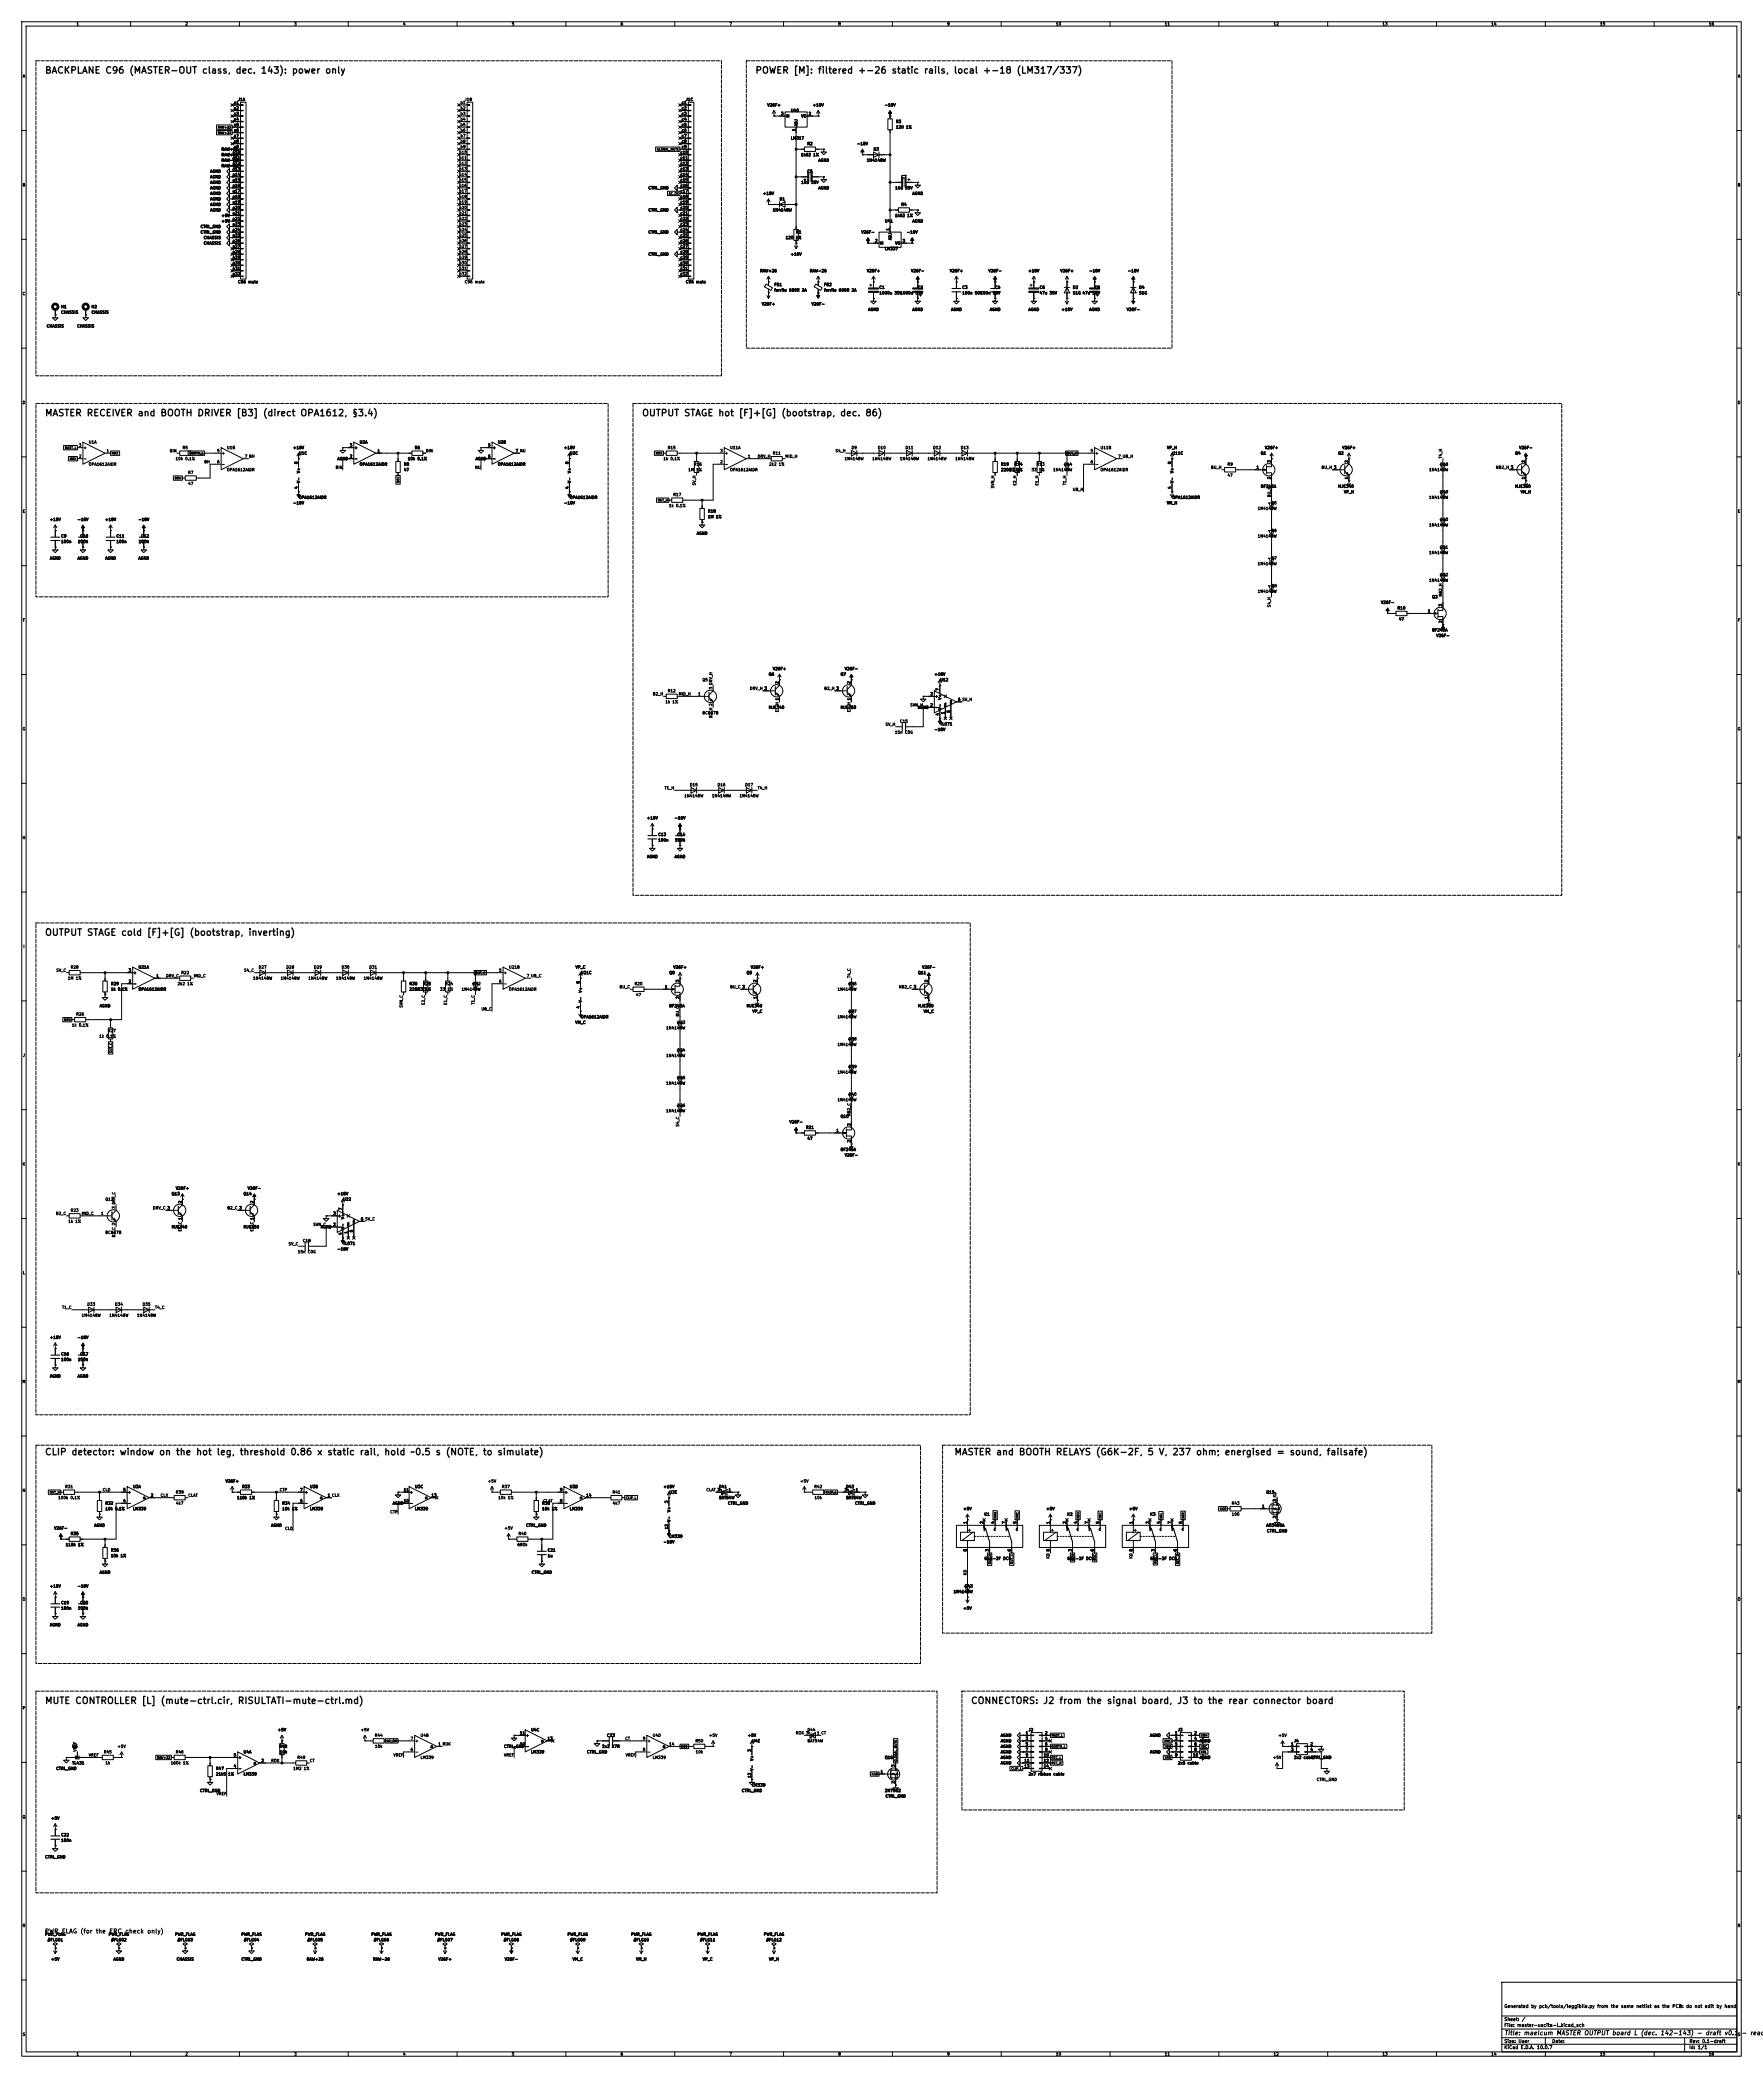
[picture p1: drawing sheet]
<svg xmlns="http://www.w3.org/2000/svg" width="810mm" height="955mm" viewBox="0 0 810 955" stroke-linecap="round" stroke-linejoin="round" font-family="sans-serif">
<defs><g id="words">
<g font-size="3">
<text x="20" y="35">BACKPLANE C96 (MASTER-OUT class, dec. 143): power only</text>
<text x="347" y="35">POWER [M]: filtered +-26 static rails, local +-18 (LM317/337)</text>
<text x="20" y="192">MASTER RECEIVER and BOOTH DRIVER [B3] (direct OPA1612, §3.4)</text>
<text x="295" y="192">OUTPUT STAGE hot [F]+[G] (bootstrap, dec. 86)</text>
<text x="20" y="431">OUTPUT STAGE cold [F]+[G] (bootstrap, inverting)</text>
<text x="20" y="670">CLIP detector: window on the hot leg, threshold 0.86 x static rail, hold ~0.5 s (NOTE, to simulate)</text>
<text x="438" y="670">MASTER and BOOTH RELAYS (G6K-2F, 5 V, 237 ohm; energised = sound, failsafe)</text>
<text x="20" y="784">MUTE CONTROLLER [L] (mute-ctrl.cir, RISULTATI-mute-ctrl.md)</text>
<text x="446" y="784">CONNECTORS: J2 from the signal board, J3 to the rear connector board</text>
</g>
<g font-size="2">
<text x="20" y="889">PWR_FLAG (for the ERC check only)</text>
<text x="691" y="936">Title: maelcum MASTER OUTPUT board L (dec. 142-143) - draft v0.1 - reada</text>
</g>
<g font-size="1.5">
<text x="691" y="923">Generated by pcb/tools/leggibile.py from the same netlist as the PCB: do not edit by hand</text>
<text x="691" y="929">Sheet: /</text>
<text x="691" y="932">File: master-uscita-L.kicad_sch</text>
<text x="691" y="939">Size: User</text>
<text x="713" y="939">Date:</text>
<text x="776" y="939">Rev: 0.1-draft</text>
<text x="691" y="942">KiCad E.D.A. 10.0.7</text>
<text x="776" y="942">Id: 1/1</text>
</g>
<g font-size="1.3">
<text x="35" y="12">1</text>
<text x="85" y="12">2</text>
<text x="135" y="12">3</text>
<text x="185" y="12">4</text>
<text x="235" y="12">5</text>
<text x="285" y="12">6</text>
<text x="335" y="12">7</text>
<text x="385" y="12">8</text>
<text x="435" y="12">9</text>
<text x="485" y="12">10</text>
<text x="535" y="12">11</text>
<text x="585" y="12">12</text>
<text x="635" y="12">13</text>
<text x="685" y="12">14</text>
<text x="735" y="12">15</text>
<text x="785" y="12">16</text>
<text x="10" y="36">A</text>
<text x="798" y="36">A</text>
<text x="109" y="47">J1A</text>
<text x="213" y="47">J1B</text>
<text x="315" y="47">J1C</text>
<text x="107" y="48">a1</text>
<text x="107" y="51">a2</text>
<text x="107" y="53">a3</text>
<text x="211" y="48">b1</text>
<text x="211" y="51">b2</text>
<text x="211" y="53">b3</text>
<text x="313" y="48">c1</text>
<text x="313" y="51">c2</text>
<text x="313" y="53">c3</text>
<text x="352" y="49">V26F+</text>
<text x="359" y="53">3</text>
<text x="363" y="52">U40</text>
<text x="371" y="53">2</text>
<text x="373" y="49">+18V</text>
<text x="406" y="49">-18V</text>
<text x="107" y="56">a4</text>
<text x="107" y="58">a5</text>
<text x="211" y="56">b4</text>
<text x="211" y="58">b5</text>
<text x="313" y="56">c4</text>
<text x="313" y="58">c5</text>
<text x="361" y="54">VI</text>
<text x="367" y="58" transform="rotate(-90 367 58)">ADJ</text>
<text x="368" y="54">VO</text>
<text x="411" y="57">R3</text>
<text x="411" y="59">120 1%</text>
<text x="107" y="61">a6</text>
<text x="107" y="63">a7</text>
<text x="107" y="66">a8</text>
<text x="211" y="61">b6</text>
<text x="211" y="63">b7</text>
<text x="211" y="66">b8</text>
<text x="313" y="61">c6</text>
<text x="313" y="63">c7</text>
<text x="313" y="66">c8</text>
<text x="363" y="64">LM317</text>
<text x="366" y="60" transform="rotate(-90 366 60)">1</text>
<text x="102" y="70">RAW+26</text>
<text x="107" y="71">a10</text>
<text x="107" y="68">a9</text>
<text x="211" y="71">b10</text>
<text x="211" y="68">b9</text>
<text x="312" y="71">c10</text>
<text x="313" y="68">c9</text>
<text x="371" y="67">R2</text>
<text x="394" y="67">-18V</text>
<text x="401" y="70">D3</text>
<text x="102" y="75">RAW-26</text>
<text x="102" y="72">RAW+26</text>
<text x="102" y="77">RAW-26</text>
<text x="107" y="74">a11</text>
<text x="107" y="76">a12</text>
<text x="211" y="74">b11</text>
<text x="211" y="76">b12</text>
<text x="312" y="74">c11</text>
<text x="312" y="76">c12</text>
<text x="368" y="72">1k62 1%</text>
<text x="376" y="75">AGND</text>
<text x="398" y="75">1N4148W</text>
<text x="96" y="80">AGND</text>
<text x="96" y="82">AGND</text>
<text x="107" y="79">a13</text>
<text x="107" y="81">a14</text>
<text x="107" y="84">a15</text>
<text x="211" y="79">b13</text>
<text x="211" y="81">b14</text>
<text x="211" y="84">b15</text>
<text x="312" y="79">c13</text>
<text x="312" y="81">c14</text>
<text x="312" y="84">c15</text>
<text x="371" y="80">C5</text>
<text x="414" y="82">C7</text>
<text x="10" y="86">B</text>
<text x="96" y="85">AGND</text>
<text x="96" y="90">AGND</text>
<text x="96" y="87">AGND</text>
<text x="107" y="86">a16</text>
<text x="107" y="89">a17</text>
<text x="211" y="86">b16</text>
<text x="211" y="89">b17</text>
<text x="298" y="87">CTRL_GND</text>
<text x="312" y="86">c16</text>
<text x="312" y="89">c17</text>
<text x="350" y="90">+18V</text>
<text x="368" y="85">10u 35V</text>
<text x="376" y="87">AGND</text>
<text x="411" y="87">10u 35V</text>
<text x="419" y="90">AGND</text>
<text x="798" y="86">B</text>
<text x="96" y="95">AGND</text>
<text x="96" y="92">AGND</text>
<text x="107" y="91">a18</text>
<text x="107" y="94">a19</text>
<text x="211" y="91">b18</text>
<text x="211" y="94">b19</text>
<text x="312" y="91">c18</text>
<text x="312" y="94">c19</text>
<text x="358" y="92">D1</text>
<text x="414" y="95">R4</text>
<text x="96" y="97">AGND</text>
<text x="102" y="100">+5V</text>
<text x="107" y="96">a20</text>
<text x="107" y="99">a21</text>
<text x="107" y="101">a22</text>
<text x="211" y="96">b20</text>
<text x="211" y="99">b21</text>
<text x="211" y="101">b22</text>
<text x="298" y="97">CTRL_GND</text>
<text x="312" y="96">c20</text>
<text x="312" y="99">c21</text>
<text x="312" y="101">c22</text>
<text x="355" y="97">1N4148W</text>
<text x="411" y="100">1k62 1%</text>
<text x="92" y="105">CTRL_GND</text>
<text x="92" y="108">CTRL_GND</text>
<text x="102" y="103">+5V</text>
<text x="107" y="104">a23</text>
<text x="107" y="107">a24</text>
<text x="211" y="104">b23</text>
<text x="211" y="107">b24</text>
<text x="298" y="108">CTRL_GND</text>
<text x="312" y="104">c23</text>
<text x="312" y="107">c24</text>
<text x="366" y="108">R1</text>
<text x="396" y="108">V26F-</text>
<text x="406" y="103">U41</text>
<text x="409" y="106" transform="rotate(-90 409 106)">1</text>
<text x="416" y="108">-18V</text>
<text x="419" y="103">AGND</text>
<text x="93" y="113">CHASSIS</text>
<text x="93" y="110">CHASSIS</text>
<text x="107" y="109">a25</text>
<text x="107" y="112">a26</text>
<text x="211" y="109">b25</text>
<text x="211" y="112">b26</text>
<text x="312" y="109">c25</text>
<text x="312" y="112">c26</text>
<text x="361" y="110">120</text>
<text x="365" y="110">1%</text>
<text x="402" y="112">2</text>
<text x="404" y="113">VI</text>
<text x="410" y="110" transform="rotate(-90 410 110)">ADJ</text>
<text x="411" y="113">VO</text>
<text x="415" y="112">3</text>
<text x="107" y="114">a27</text>
<text x="107" y="117">a28</text>
<text x="107" y="119">a29</text>
<text x="211" y="114">b27</text>
<text x="211" y="117">b28</text>
<text x="211" y="119">b29</text>
<text x="298" y="118">CTRL_GND</text>
<text x="312" y="114">c27</text>
<text x="312" y="117">c28</text>
<text x="312" y="119">c29</text>
<text x="363" y="118">+18V</text>
<text x="406" y="115">LM337</text>
<text x="107" y="122">a30</text>
<text x="107" y="124">a31</text>
<text x="211" y="122">b30</text>
<text x="211" y="124">b31</text>
<text x="312" y="122">c30</text>
<text x="312" y="124">c31</text>
<text x="349" y="125">RAW+26</text>
<text x="372" y="125">RAW-26</text>
<text x="398" y="125">V26F+</text>
<text x="418" y="125">V26F-</text>
<text x="436" y="125">V26F+</text>
<text x="454" y="125">V26F-</text>
<text x="472" y="125">+18V</text>
<text x="487" y="125">V26F+</text>
<text x="500" y="125">-18V</text>
<text x="518" y="125">-18V</text>
<text x="107" y="127">a32</text>
<text x="109" y="131">C96 male</text>
<text x="211" y="127">b32</text>
<text x="213" y="131">C96 male</text>
<text x="312" y="127">c32</text>
<text x="315" y="131">C96 male</text>
<text x="356" y="132">FB1</text>
<text x="378" y="132">FB2</text>
<text x="10" y="136">C</text>
<text x="356" y="134">ferrite 600R 2A</text>
<text x="378" y="134">ferrite 600R 2A</text>
<text x="404" y="133">C1</text>
<text x="404" y="136">1000u 35V</text>
<text x="413" y="136">1000u 35V</text>
<text x="421" y="133">C2</text>
<text x="442" y="133">C3</text>
<text x="442" y="136">100n 50V</text>
<text x="450" y="136">100n 50V</text>
<text x="457" y="133">C4</text>
<text x="478" y="133">C6</text>
<text x="478" y="136">47u 35V</text>
<text x="493" y="133">D2</text>
<text x="493" y="136">S1G 47u 35V</text>
<text x="503" y="133">C8</text>
<text x="523" y="133">D4</text>
<text x="523" y="136">S1G</text>
<text x="798" y="136">C</text>
<text x="28" y="142">H1</text>
<text x="42" y="142">H2</text>
<text x="350" y="141">V26F+</text>
<text x="373" y="141">V26F-</text>
<text x="399" y="143">AGND</text>
<text x="419" y="143">AGND</text>
<text x="437" y="143">AGND</text>
<text x="455" y="143">AGND</text>
<text x="472" y="143">AGND</text>
<text x="488" y="143">+18V</text>
<text x="500" y="143">AGND</text>
<text x="517" y="143">V26F-</text>
<text x="28" y="144">CHASSIS</text>
<text x="42" y="144">CHASSIS</text>
<text x="21" y="151">CHASSIS</text>
<text x="35" y="151">CHASSIS</text>
<text x="10" y="186">D</text>
<text x="798" y="186">D</text>
<text x="36" y="206">3</text>
<text x="38" y="207">+</text>
<text x="41" y="204">U1A</text>
<text x="49" y="208">1</text>
<text x="78" y="208">BIN</text>
<text x="84" y="207">R5</text>
<text x="100" y="208">5</text>
<text x="102" y="209">+</text>
<text x="104" y="207">U1B</text>
<text x="134" y="207">+18V</text>
<text x="137" y="209">U1C</text>
<text x="161" y="206">3</text>
<text x="163" y="207">+</text>
<text x="165" y="204">U2A</text>
<text x="173" y="208">1</text>
<text x="190" y="207">R6</text>
<text x="196" y="208">BIN</text>
<text x="224" y="206">5</text>
<text x="226" y="207">+</text>
<text x="229" y="204">U2B</text>
<text x="237" y="208">7 NU</text>
<text x="237" y="208">7</text>
<text x="259" y="207">+18V</text>
<text x="262" y="209">U2C</text>
<text x="307" y="207">R15</text>
<text x="331" y="208">3</text>
<text x="333" y="209">+</text>
<text x="335" y="207">U11A</text>
<text x="355" y="209">R11</text>
<text x="384" y="208">S4_H</text>
<text x="391" y="207">D9</text>
<text x="403" y="207">D10</text>
<text x="416" y="207">D11</text>
<text x="429" y="207">D12</text>
<text x="441" y="207">D13</text>
<text x="501" y="208">5</text>
<text x="503" y="209">+</text>
<text x="505" y="207">U11B</text>
<text x="536" y="207">VP_H</text>
<text x="538" y="209">U11C</text>
<text x="579" y="209">Q1</text>
<text x="581" y="207">V26F+</text>
<text x="615" y="209">Q2</text>
<text x="617" y="207">V26F+</text>
<text x="696" y="209">Q4</text>
<text x="698" y="207">V26F-</text>
<text x="36" y="211">2</text>
<text x="38" y="212">-</text>
<text x="41" y="214">OPA1612AIDR</text>
<text x="81" y="212">10k 0.1%</text>
<text x="94" y="213">BH</text>
<text x="100" y="213">6</text>
<text x="102" y="214">-</text>
<text x="112" y="211">7 BH</text>
<text x="137" y="213" transform="rotate(-90 137 213)">8</text>
<text x="154" y="216">BIN</text>
<text x="155" y="212">AGND</text>
<text x="161" y="211">2</text>
<text x="163" y="212">-</text>
<text x="165" y="214">OPA1612AIDR</text>
<text x="185" y="214">R8</text>
<text x="187" y="212">10k 0.1%</text>
<text x="218" y="216">NU</text>
<text x="218" y="212">AGND</text>
<text x="224" y="211">6</text>
<text x="226" y="212">-</text>
<text x="229" y="214">OPA1612AIDR</text>
<text x="261" y="213" transform="rotate(-90 261 213)">8</text>
<text x="305" y="212">1k 0.1%</text>
<text x="319" y="214">R16</text>
<text x="331" y="213">2</text>
<text x="333" y="214">-</text>
<text x="343" y="211">1</text>
<text x="348" y="211">DRV_H</text>
<text x="353" y="214">2k2 1%</text>
<text x="361" y="211">MID_H</text>
<text x="388" y="212">1N4148W</text>
<text x="401" y="212">1N4148W</text>
<text x="413" y="212">1N4148W</text>
<text x="426" y="212">1N4148W</text>
<text x="439" y="212">1N4148W</text>
<text x="460" y="214">R19</text>
<text x="466" y="214">R14</text>
<text x="476" y="214">R13</text>
<text x="489" y="214">D14</text>
<text x="501" y="213">6</text>
<text x="503" y="214">-</text>
<text x="514" y="211">7 UB_H</text>
<text x="538" y="213" transform="rotate(-90 538 213)">8</text>
<text x="556" y="216">BU_H</text>
<text x="564" y="214">R9</text>
<text x="577" y="216">1</text>
<text x="584" y="213" transform="rotate(-90 584 213)">3</text>
<text x="607" y="216">BU_H 3</text>
<text x="613" y="216">3</text>
<text x="620" y="213" transform="rotate(-90 620 213)">2</text>
<text x="662" y="214">D18</text>
<text x="663" y="211" transform="rotate(-90 663 211)">T4_H</text>
<text x="687" y="216">NB2_H 3</text>
<text x="694" y="216">3</text>
<text x="701" y="213" transform="rotate(-90 701 213)">2</text>
<text x="86" y="218">R7</text>
<text x="104" y="217">OPA1612AIDR</text>
<text x="138" y="218" transform="rotate(-90 138 218)">V+</text>
<text x="185" y="217">47</text>
<text x="263" y="218" transform="rotate(-90 263 218)">V+</text>
<text x="316" y="217">1M</text>
<text x="320" y="217">1%</text>
<text x="335" y="217">OPA1612AIDR</text>
<text x="460" y="217">220k 1%</text>
<text x="464" y="217">33</text>
<text x="467" y="217">1%</text>
<text x="474" y="217">33</text>
<text x="477" y="217">1%</text>
<text x="484" y="217">1N4148W</text>
<text x="505" y="217">OPA1612AIDR</text>
<text x="539" y="218" transform="rotate(-90 539 218)">V+</text>
<text x="564" y="219">47</text>
<text x="584" y="220" transform="rotate(-90 584 220)">2</text>
<text x="620" y="220" transform="rotate(-90 620 220)">1</text>
<text x="656" y="217">1N4148W</text>
<text x="701" y="220" transform="rotate(-90 701 220)">1</text>
<text x="86" y="223">47</text>
<text x="137" y="225" transform="rotate(-90 137 225)">4</text>
<text x="138" y="222" transform="rotate(-90 138 222)">V-</text>
<text x="261" y="225" transform="rotate(-90 261 225)">4</text>
<text x="263" y="222" transform="rotate(-90 263 222)">V-</text>
<text x="320" y="223" transform="rotate(-90 320 223)">SV_H</text>
<text x="457" y="225" transform="rotate(-90 457 225)">SVN_H</text>
<text x="467" y="223" transform="rotate(-90 467 223)">E2_H</text>
<text x="477" y="223" transform="rotate(-90 477 223)">E1_H</text>
<text x="490" y="223" transform="rotate(-90 490 223)">T1_H</text>
<text x="493" y="226">UB_H</text>
<text x="538" y="225" transform="rotate(-90 538 225)">4</text>
<text x="539" y="222" transform="rotate(-90 539 222)">V-</text>
<text x="579" y="224">BF245A</text>
<text x="615" y="224">MJE340</text>
<text x="617" y="227">VP_H</text>
<text x="662" y="227">D19</text>
<text x="696" y="224">MJE350</text>
<text x="698" y="227">VM_H</text>
<text x="134" y="232">-18V</text>
<text x="137" y="230">OPA1612AIDR</text>
<text x="259" y="232">-18V</text>
<text x="262" y="230">OPA1612AIDR</text>
<text x="307" y="233">1k 0.1%</text>
<text x="309" y="228">R17</text>
<text x="536" y="232">VM_H</text>
<text x="538" y="230">OPA1612AIDR</text>
<text x="584" y="232">D5</text>
<text x="584" y="229" transform="rotate(-90 584 229)">BU_H</text>
<text x="656" y="230">1N4148W</text>
<text x="10" y="236">E</text>
<text x="23" y="240">+18V</text>
<text x="35" y="240">-18V</text>
<text x="48" y="240">+18V</text>
<text x="63" y="240">-18V</text>
<text x="325" y="236">R18</text>
<text x="325" y="238">1M 1%</text>
<text x="578" y="235">1N4148W</text>
<text x="662" y="240">D20</text>
<text x="798" y="236">E</text>
<text x="584" y="245">D6</text>
<text x="656" y="242">1N4148W</text>
<text x="28" y="247">C9</text>
<text x="28" y="250">100n</text>
<text x="36" y="250">100n</text>
<text x="37" y="247">C10</text>
<text x="53" y="247">C11</text>
<text x="53" y="250">100n</text>
<text x="64" y="250">100n</text>
<text x="65" y="247">C12</text>
<text x="320" y="246">AGND</text>
<text x="578" y="247">1N4148W</text>
<text x="23" y="258">AGND</text>
<text x="35" y="258">AGND</text>
<text x="48" y="258">AGND</text>
<text x="63" y="258">AGND</text>
<text x="584" y="258">D7</text>
<text x="656" y="255">1N4148W</text>
<text x="662" y="252">D21</text>
<text x="578" y="260">1N4148W</text>
<text x="656" y="268">1N4148W</text>
<text x="662" y="265">D22</text>
<text x="578" y="273">1N4148W</text>
<text x="584" y="270">D8</text>
<text x="658" y="275">Q3</text>
<text x="663" y="274" transform="rotate(-90 663 274)">NB2_H</text>
<text x="584" y="279" transform="rotate(-90 584 279)">S4_H</text>
<text x="634" y="278">V26F-</text>
<text x="642" y="280">R10</text>
<text x="656" y="282">1</text>
<text x="663" y="279" transform="rotate(-90 663 279)">3</text>
<text x="10" y="286">F</text>
<text x="643" y="285">47</text>
<text x="663" y="286" transform="rotate(-90 663 286)">2</text>
<text x="798" y="286">F</text>
<text x="658" y="291">BF245A</text>
<text x="660" y="293">V26F-</text>
<text x="353" y="311">Q6</text>
<text x="355" y="308">V26F+</text>
<text x="386" y="311">Q7</text>
<text x="388" y="308">V26F-</text>
<text x="429" y="311">+18V</text>
<text x="323" y="313">Q5</text>
<text x="328" y="317" transform="rotate(-90 328 317)">3 DRV_H</text>
<text x="344" y="317">DRV_H 3</text>
<text x="351" y="317">3</text>
<text x="358" y="314" transform="rotate(-90 358 314)">2</text>
<text x="379" y="317">B2_H 3</text>
<text x="384" y="317">3</text>
<text x="391" y="314" transform="rotate(-90 391 314)">2</text>
<text x="432" y="318" transform="rotate(-90 432 318)">7</text>
<text x="432" y="313">U12</text>
<text x="300" y="320">B2_H</text>
<text x="306" y="324">1k 1%</text>
<text x="307" y="318">R12</text>
<text x="312" y="320">MID_H</text>
<text x="321" y="320">1</text>
<text x="358" y="322" transform="rotate(-90 358 322)">1</text>
<text x="391" y="322" transform="rotate(-90 391 322)">1</text>
<text x="427" y="320">3</text>
<text x="429" y="321">+</text>
<text x="433" y="322" transform="rotate(-90 433 322)">V+</text>
<text x="440" y="322">6 SV_H</text>
<text x="440" y="322">6</text>
<text x="323" y="329">BC847B</text>
<text x="353" y="326">MJE340</text>
<text x="358" y="327" transform="rotate(-90 358 327)">E1_H 1</text>
<text x="386" y="326">MJE350</text>
<text x="391" y="327" transform="rotate(-90 391 327)">E2_H 1</text>
<text x="418" y="325">SVN_H</text>
<text x="422" y="326">AGND</text>
<text x="427" y="325">2</text>
<text x="429" y="326">-</text>
<text x="432" y="329" transform="rotate(-90 432 329)">4</text>
<text x="433" y="326" transform="rotate(-90 433 326)">V-</text>
<text x="434" y="328" transform="rotate(-90 434 328)">1</text>
<text x="437" y="328" transform="rotate(-90 437 328)">5</text>
<text x="10" y="336">G</text>
<text x="328" y="330" transform="rotate(-90 328 330)">B2_H 2</text>
<text x="407" y="334">SV_H</text>
<text x="413" y="332">C15</text>
<text x="432" y="334">TL071</text>
<text x="798" y="336">G</text>
<text x="411" y="338">15n C0G</text>
<text x="429" y="336">-18V</text>
<text x="305" y="363">T1_H</text>
<text x="317" y="362">D15</text>
<text x="329" y="362">D16</text>
<text x="342" y="362">D17</text>
<text x="348" y="363">T4_H</text>
<text x="314" y="367">1N4148W</text>
<text x="327" y="367">1N4148W</text>
<text x="340" y="367">1N4148W</text>
<text x="297" y="377">+18V</text>
<text x="310" y="377">-18V</text>
<text x="10" y="386">H</text>
<text x="302" y="385">C13</text>
<text x="302" y="387">100n</text>
<text x="310" y="387">100n</text>
<text x="311" y="385">C14</text>
<text x="798" y="386">H</text>
<text x="297" y="395">AGND</text>
<text x="310" y="395">AGND</text>
<text x="11" y="436">I</text>
<text x="799" y="436">I</text>
<text x="26" y="447">SV_C</text>
<text x="32" y="445">R28</text>
<text x="59" y="447">3</text>
<text x="61" y="448">+</text>
<text x="63" y="445">U21A</text>
<text x="72" y="449">1</text>
<text x="76" y="449">DRV_C</text>
<text x="83" y="448">R22</text>
<text x="89" y="449">MID_C</text>
<text x="112" y="447">S4_C</text>
<text x="119" y="445">D27</text>
<text x="131" y="445">D28</text>
<text x="144" y="445">D29</text>
<text x="157" y="445">D30</text>
<text x="169" y="445">D31</text>
<text x="229" y="447">5</text>
<text x="231" y="448">+</text>
<text x="234" y="445">U21B</text>
<text x="242" y="449">7 UB_C</text>
<text x="264" y="445">VP_C</text>
<text x="267" y="448">U21C</text>
<text x="307" y="448">Q8</text>
<text x="309" y="445">V26F+</text>
<text x="343" y="448">Q9</text>
<text x="345" y="445">V26F+</text>
<text x="391" y="450" transform="rotate(-90 391 450)">T4_C</text>
<text x="422" y="448">Q11</text>
<text x="424" y="445">V26F-</text>
<text x="31" y="451">1M 1%</text>
<text x="51" y="453">R29</text>
<text x="51" y="456">1k 0.1%</text>
<text x="59" y="452">2</text>
<text x="61" y="453">-</text>
<text x="63" y="456">OPA1612AIDR</text>
<text x="81" y="453">2k2 1%</text>
<text x="116" y="451">1N4148W</text>
<text x="129" y="451">1N4148W</text>
<text x="142" y="451">1N4148W</text>
<text x="154" y="451">1N4148W</text>
<text x="167" y="451">1N4148W</text>
<text x="188" y="453">R30</text>
<text x="188" y="456">220k 1%</text>
<text x="192" y="456">33</text>
<text x="194" y="453">R25</text>
<text x="195" y="456">1%</text>
<text x="202" y="456">33</text>
<text x="204" y="453">R24</text>
<text x="205" y="456">1%</text>
<text x="212" y="456">1N4148W</text>
<text x="217" y="453">D32</text>
<text x="229" y="452">6</text>
<text x="231" y="453">-</text>
<text x="234" y="456">OPA1612AIDR</text>
<text x="267" y="452" transform="rotate(-90 267 452)">8</text>
<text x="284" y="455">BU_C</text>
<text x="291" y="453">R20</text>
<text x="305" y="455">1</text>
<text x="312" y="452" transform="rotate(-90 312 452)">3</text>
<text x="335" y="455">BU_C 3</text>
<text x="341" y="455">3</text>
<text x="348" y="452" transform="rotate(-90 348 452)">2</text>
<text x="385" y="456">1N4148W</text>
<text x="390" y="453">D36</text>
<text x="413" y="455">NB2_C 3</text>
<text x="420" y="455">3</text>
<text x="427" y="452" transform="rotate(-90 427 452)">2</text>
<text x="218" y="462" transform="rotate(-90 218 462)">T1_C</text>
<text x="268" y="461" transform="rotate(-90 268 461)">V-</text>
<text x="268" y="456" transform="rotate(-90 268 456)">V+</text>
<text x="292" y="458">47</text>
<text x="312" y="459" transform="rotate(-90 312 459)">2</text>
<text x="348" y="459" transform="rotate(-90 348 459)">1</text>
<text x="427" y="459" transform="rotate(-90 427 459)">1</text>
<text x="35" y="467">R26</text>
<text x="46" y="463">AGND</text>
<text x="185" y="463" transform="rotate(-90 185 463)">SVN_C</text>
<text x="195" y="462" transform="rotate(-90 195 462)">E2_C</text>
<text x="206" y="462" transform="rotate(-90 206 462)">E1_C</text>
<text x="221" y="465">UB_C</text>
<text x="267" y="464" transform="rotate(-90 267 464)">4</text>
<text x="307" y="463">BF245A</text>
<text x="312" y="467" transform="rotate(-90 312 467)">BU_C</text>
<text x="343" y="463">MJE340</text>
<text x="346" y="466">VP_C</text>
<text x="390" y="466">D37</text>
<text x="422" y="463">MJE350</text>
<text x="424" y="466">VM_C</text>
<text x="33" y="472">1k 0.1%</text>
<text x="264" y="471">VM_C</text>
<text x="267" y="468">OPA1612AIDR</text>
<text x="306" y="473">1N4148W</text>
<text x="311" y="471">D23</text>
<text x="385" y="468">1N4148W</text>
<text x="45" y="477">1k 0.1%</text>
<text x="49" y="475">R27</text>
<text x="390" y="478">D38</text>
<text x="10" y="486">J</text>
<text x="311" y="484">D24</text>
<text x="385" y="481">1N4148W</text>
<text x="798" y="486">J</text>
<text x="306" y="486">1N4148W</text>
<text x="390" y="491">D39</text>
<text x="311" y="496">D25</text>
<text x="385" y="494">1N4148W</text>
<text x="306" y="499">1N4148W</text>
<text x="390" y="504">D40</text>
<text x="311" y="509">D26</text>
<text x="385" y="506">1N4148W</text>
<text x="306" y="512">1N4148W</text>
<text x="386" y="514">Q10</text>
<text x="391" y="513" transform="rotate(-90 391 513)">NB2_C</text>
<text x="312" y="518" transform="rotate(-90 312 518)">S4_C</text>
<text x="363" y="517">V26F-</text>
<text x="370" y="519">R21</text>
<text x="384" y="521">1</text>
<text x="391" y="518" transform="rotate(-90 391 518)">3</text>
<text x="371" y="524">47</text>
<text x="391" y="525" transform="rotate(-90 391 525)">2</text>
<text x="386" y="529">BF245A</text>
<text x="388" y="532">V26F-</text>
<text x="10" y="536">K</text>
<text x="798" y="536">K</text>
<text x="79" y="550">Q13</text>
<text x="81" y="547">V26F+</text>
<text x="112" y="550">Q14</text>
<text x="114" y="547">V26F-</text>
<text x="155" y="550">+18V</text>
<text x="32" y="557">R23</text>
<text x="48" y="552">Q12</text>
<text x="53" y="556" transform="rotate(-90 53 556)">3 DRV_C</text>
<text x="70" y="556">DRV_C 3</text>
<text x="77" y="556">3</text>
<text x="84" y="553" transform="rotate(-90 84 553)">2</text>
<text x="104" y="556">B2_C 3</text>
<text x="110" y="556">3</text>
<text x="117" y="553" transform="rotate(-90 117 553)">2</text>
<text x="157" y="556" transform="rotate(-90 157 556)">7</text>
<text x="157" y="552">U22</text>
<text x="26" y="559">B2_C</text>
<text x="31" y="562">1k 1%</text>
<text x="37" y="559">MID_C</text>
<text x="46" y="559">1</text>
<text x="84" y="561" transform="rotate(-90 84 561)">1</text>
<text x="117" y="561" transform="rotate(-90 117 561)">1</text>
<text x="144" y="564">SVN_C</text>
<text x="153" y="564">2</text>
<text x="153" y="559">3</text>
<text x="155" y="560">+</text>
<text x="158" y="561" transform="rotate(-90 158 561)">V+</text>
<text x="166" y="561">6 SV_C</text>
<text x="166" y="561">6</text>
<text x="48" y="567">BC847B</text>
<text x="53" y="569" transform="rotate(-90 53 569)">B2_C 2</text>
<text x="79" y="565">MJE340</text>
<text x="84" y="566" transform="rotate(-90 84 566)">E1_C 1</text>
<text x="112" y="565">MJE350</text>
<text x="117" y="566" transform="rotate(-90 117 566)">E2_C 1</text>
<text x="147" y="565">AGND</text>
<text x="155" y="565">-</text>
<text x="157" y="568" transform="rotate(-90 157 568)">4</text>
<text x="158" y="565" transform="rotate(-90 158 565)">V-</text>
<text x="160" y="567" transform="rotate(-90 160 567)">1</text>
<text x="162" y="567" transform="rotate(-90 162 567)">5</text>
<text x="132" y="573">SV_C</text>
<text x="139" y="571">C18</text>
<text x="155" y="575">-18V</text>
<text x="157" y="572">TL071</text>
<text x="137" y="576">15n C0G</text>
<text x="10" y="586">L</text>
<text x="798" y="586">L</text>
<text x="28" y="602">T1_C</text>
<text x="37" y="605">1N4148W</text>
<text x="40" y="600">D33</text>
<text x="50" y="605">1N4148W</text>
<text x="53" y="600">D34</text>
<text x="63" y="605">1N4148W</text>
<text x="65" y="600">D35</text>
<text x="71" y="602">T4_C</text>
<text x="23" y="616">+18V</text>
<text x="35" y="616">-18V</text>
<text x="28" y="623">C16</text>
<text x="37" y="623">C17</text>
<text x="28" y="626">100n</text>
<text x="36" y="626">100n</text>
<text x="10" y="636">M</text>
<text x="23" y="633">AGND</text>
<text x="35" y="633">AGND</text>
<text x="798" y="636">M</text>
<text x="103" y="682">V26F+</text>
<text x="224" y="682">+5V</text>
<text x="368" y="682">+5V</text>
<text x="10" y="686">N</text>
<text x="27" y="689">100k 0.1%</text>
<text x="30" y="684">R31</text>
<text x="47" y="686">CLD</text>
<text x="56" y="686">5</text>
<text x="59" y="687">+</text>
<text x="61" y="684">U3A</text>
<text x="69" y="688">2</text>
<text x="74" y="688">CLX</text>
<text x="81" y="687">R39</text>
<text x="86" y="688">CLAT</text>
<text x="109" y="689">118k 1%</text>
<text x="111" y="684">R33</text>
<text x="128" y="686">CTP</text>
<text x="138" y="686">7</text>
<text x="140" y="687">+</text>
<text x="142" y="684">U3B</text>
<text x="150" y="688">1 CLX</text>
<text x="150" y="688">1</text>
<text x="185" y="686">11</text>
<text x="188" y="687">+</text>
<text x="190" y="684">U3C</text>
<text x="198" y="688">13</text>
<text x="229" y="689">10k 1%</text>
<text x="230" y="684">R37</text>
<text x="257" y="686">9</text>
<text x="259" y="687">+</text>
<text x="262" y="684">U3D</text>
<text x="269" y="688">14</text>
<text x="281" y="687">R41</text>
<text x="305" y="684">+18V</text>
<text x="307" y="687">U3E</text>
<text x="324" y="686">CLAT 3</text>
<text x="329" y="686">3</text>
<text x="330" y="684">D41</text>
<text x="330" y="689">BAT54W</text>
<text x="335" y="686">1</text>
<text x="374" y="684">R42</text>
<text x="374" y="689">10k</text>
<text x="388" y="686">3</text>
<text x="389" y="684">D42</text>
<text x="389" y="689">BAT54W</text>
<text x="393" y="686">1</text>
<text x="582" y="687">Q15</text>
<text x="798" y="686">N</text>
<text x="48" y="692">R32</text>
<text x="48" y="694">10k 0.1%</text>
<text x="56" y="691">4</text>
<text x="59" y="692">-</text>
<text x="61" y="694">LM339</text>
<text x="81" y="692">4k7</text>
<text x="130" y="692">R34</text>
<text x="130" y="694">10k 1%</text>
<text x="138" y="691">6</text>
<text x="140" y="692">-</text>
<text x="142" y="694">LM339</text>
<text x="179" y="696">CTP</text>
<text x="180" y="692">AGND</text>
<text x="185" y="691">10</text>
<text x="188" y="692">-</text>
<text x="190" y="694">LM339</text>
<text x="249" y="692">R38</text>
<text x="249" y="694">10k 1%</text>
<text x="249" y="691">CLAT</text>
<text x="257" y="691">8</text>
<text x="259" y="692">-</text>
<text x="262" y="694">LM339</text>
<text x="281" y="692">4k7</text>
<text x="307" y="691" transform="rotate(-90 307 691)">3</text>
<text x="308" y="695" transform="rotate(-90 308 695)">V+</text>
<text x="334" y="692">CTRL_GND</text>
<text x="393" y="692">CTRL_GND</text>
<text x="442" y="694">+5V</text>
<text x="481" y="694">+5V</text>
<text x="519" y="694">+5V</text>
<text x="566" y="692">R43</text>
<text x="580" y="693">1</text>
<text x="587" y="690" transform="rotate(-90 587 690)">3 KD</text>
<text x="587" y="690" transform="rotate(-90 587 690)">3</text>
<text x="308" y="700" transform="rotate(-90 308 700)">V-</text>
<text x="444" y="701" transform="rotate(-90 444 701)">1</text>
<text x="452" y="701" transform="rotate(-90 452 701)">2</text>
<text x="452" y="697">K1</text>
<text x="457" y="701" transform="rotate(-90 457 701)">4</text>
<text x="462" y="701" transform="rotate(-90 462 701)">7</text>
<text x="467" y="701" transform="rotate(-90 467 701)">5</text>
<text x="482" y="701" transform="rotate(-90 482 701)">1</text>
<text x="490" y="701" transform="rotate(-90 490 701)">2</text>
<text x="490" y="697">K2</text>
<text x="495" y="701" transform="rotate(-90 495 701)">4</text>
<text x="500" y="701" transform="rotate(-90 500 701)">7</text>
<text x="505" y="701" transform="rotate(-90 505 701)">5</text>
<text x="521" y="701" transform="rotate(-90 521 701)">1</text>
<text x="528" y="701" transform="rotate(-90 528 701)">2</text>
<text x="528" y="697">K3</text>
<text x="533" y="701" transform="rotate(-90 533 701)">4</text>
<text x="538" y="701" transform="rotate(-90 538 701)">7</text>
<text x="543" y="701" transform="rotate(-90 543 701)">5</text>
<text x="566" y="697">100</text>
<text x="587" y="698" transform="rotate(-90 587 698)">2</text>
<text x="25" y="703">V26F-</text>
<text x="32" y="706">R35</text>
<text x="43" y="702">AGND</text>
<text x="124" y="702">AGND</text>
<text x="131" y="703">CLD</text>
<text x="232" y="703">+5V</text>
<text x="238" y="706">R40</text>
<text x="242" y="702">CTRL_GND</text>
<text x="307" y="703" transform="rotate(-90 307 703)">12</text>
<text x="307" y="707">LM339</text>
<text x="444" y="704">+</text>
<text x="483" y="704">+</text>
<text x="521" y="704">+</text>
<text x="582" y="702">AO3400A</text>
<text x="582" y="705">CTRL_GND</text>
<text x="30" y="711">118k 1%</text>
<text x="51" y="713">R36</text>
<text x="238" y="711">680k</text>
<text x="251" y="713">C21</text>
<text x="305" y="710">-18V</text>
<text x="444" y="713" transform="rotate(-90 444 713)">8</text>
<text x="455" y="713" transform="rotate(-90 455 713)">3</text>
<text x="465" y="713" transform="rotate(-90 465 713)">6</text>
<text x="482" y="713" transform="rotate(-90 482 713)">8</text>
<text x="493" y="713" transform="rotate(-90 493 713)">3</text>
<text x="503" y="713" transform="rotate(-90 503 713)">6</text>
<text x="521" y="713" transform="rotate(-90 521 713)">8</text>
<text x="531" y="713" transform="rotate(-90 531 713)">3</text>
<text x="541" y="713" transform="rotate(-90 541 713)">6</text>
<text x="51" y="716">10k 1%</text>
<text x="251" y="716">1u</text>
<text x="452" y="717">G6K-2F DC5</text>
<text x="482" y="717" transform="rotate(-90 482 717)">KD 8</text>
<text x="490" y="717">G6K-2F DC5</text>
<text x="521" y="717" transform="rotate(-90 521 717)">KD 8</text>
<text x="528" y="717">G6K-2F DC5</text>
<text x="46" y="724">AGND</text>
<text x="244" y="724">CTRL_GND</text>
<text x="444" y="724" transform="rotate(-90 444 724)">KD</text>
<text x="23" y="730">+18V</text>
<text x="35" y="730">-18V</text>
<text x="443" y="730">D43</text>
<text x="10" y="736">O</text>
<text x="28" y="738">C19</text>
<text x="37" y="738">C20</text>
<text x="438" y="732">1N4148W</text>
<text x="798" y="736">O</text>
<text x="28" y="740">100n</text>
<text x="36" y="740">100n</text>
<text x="442" y="740">+5V</text>
<text x="23" y="748">AGND</text>
<text x="35" y="748">AGND</text>
<text x="10" y="786">P</text>
<text x="798" y="786">P</text>
<text x="127" y="796">+5V</text>
<text x="166" y="796">+5V</text>
<text x="239" y="797">11</text>
<text x="244" y="796">U4C</text>
<text x="365" y="797">ROK 3</text>
<text x="371" y="796">D44</text>
<text x="375" y="797">1 CT</text>
<text x="471" y="797">1</text>
<text x="472" y="796">J2</text>
<text x="480" y="797">2</text>
<text x="540" y="797">1</text>
<text x="541" y="796">J3</text>
<text x="549" y="797">2</text>
<text x="33" y="804">U5</text>
<text x="54" y="804">+5V</text>
<text x="128" y="804">R48</text>
<text x="172" y="799">R44</text>
<text x="172" y="804">10k</text>
<text x="188" y="800">7</text>
<text x="191" y="801">+</text>
<text x="193" y="799">U4B</text>
<text x="201" y="803">1 ROK</text>
<text x="231" y="804">CTRL_GND</text>
<text x="239" y="803">10</text>
<text x="241" y="804">-</text>
<text x="241" y="799">+</text>
<text x="251" y="800">13</text>
<text x="276" y="804">2u2 X7R</text>
<text x="279" y="799">C23</text>
<text x="287" y="800">CT</text>
<text x="295" y="800">9</text>
<text x="297" y="801">+</text>
<text x="300" y="799">U4D</text>
<text x="307" y="803">14</text>
<text x="319" y="801">R50</text>
<text x="326" y="799">+5V</text>
<text x="343" y="799">+5V</text>
<text x="345" y="801">U4E</text>
<text x="371" y="801">BAT54W</text>
<text x="460" y="804">AGND</text>
<text x="460" y="801">AGND</text>
<text x="460" y="799">AGND</text>
<text x="471" y="800">3</text>
<text x="471" y="803">5</text>
<text x="480" y="800">4</text>
<text x="480" y="803">6</text>
<text x="528" y="799">AGND</text>
<text x="540" y="800">3</text>
<text x="540" y="803">5</text>
<text x="549" y="800">4</text>
<text x="549" y="803">6</text>
<text x="551" y="801">AGND</text>
<text x="587" y="799">+5V</text>
<text x="593" y="803">1</text>
<text x="594" y="801">J4</text>
<text x="602" y="803">2</text>
<text x="35" y="805" transform="rotate(-90 35 805)">VREF</text>
<text x="41" y="808">VREF</text>
<text x="48" y="806">R45</text>
<text x="81" y="806">R46</text>
<text x="107" y="808">5</text>
<text x="109" y="809">+</text>
<text x="112" y="806">U4A</text>
<text x="128" y="806">10k</text>
<text x="136" y="809">R49</text>
<text x="181" y="808">VREF</text>
<text x="188" y="805">6</text>
<text x="191" y="806">-</text>
<text x="193" y="809">LM339</text>
<text x="231" y="808">VREF</text>
<text x="244" y="806">LM339</text>
<text x="270" y="806">CTRL_GND</text>
<text x="287" y="808">VREF</text>
<text x="295" y="805">8</text>
<text x="297" y="806">-</text>
<text x="300" y="809">LM339</text>
<text x="319" y="806">10k</text>
<text x="345" y="805" transform="rotate(-90 345 805)">3</text>
<text x="346" y="809" transform="rotate(-90 346 809)">V+</text>
<text x="406" y="809">Q16</text>
<text x="460" y="806">AGND</text>
<text x="460" y="809">AGND</text>
<text x="471" y="805">7</text>
<text x="471" y="808">9</text>
<text x="479" y="808">10</text>
<text x="480" y="805">8</text>
<text x="528" y="806">AGND</text>
<text x="540" y="805">7</text>
<text x="540" y="808">9</text>
<text x="548" y="808">10</text>
<text x="549" y="805">8</text>
<text x="551" y="809">AGND</text>
<text x="585" y="809">+5V</text>
<text x="593" y="805">3</text>
<text x="594" y="809">2x2 cable</text>
<text x="602" y="805">4</text>
<text x="602" y="809">CTRL_GND</text>
<text x="26" y="814">CTRL_GND</text>
<text x="33" y="811">TL431</text>
<text x="48" y="811">1k</text>
<text x="78" y="811">160k 1%</text>
<text x="99" y="814">R47</text>
<text x="107" y="813">4</text>
<text x="109" y="814">-</text>
<text x="120" y="810">2</text>
<text x="124" y="810">ROK</text>
<text x="135" y="814">1M2 1%</text>
<text x="142" y="810">CT</text>
<text x="346" y="814" transform="rotate(-90 346 814)">V-</text>
<text x="404" y="815">1</text>
<text x="411" y="812" transform="rotate(-90 411 812)">3</text>
<text x="460" y="811">AGND</text>
<text x="470" y="810">11</text>
<text x="470" y="813">13</text>
<text x="479" y="810">12</text>
<text x="479" y="813">14</text>
<text x="541" y="811">2x5 cable</text>
<text x="99" y="816">21k5</text>
<text x="105" y="816">1%</text>
<text x="112" y="816">LM339</text>
<text x="345" y="817" transform="rotate(-90 345 817)">12</text>
<text x="345" y="821">LM339</text>
<text x="411" y="820" transform="rotate(-90 411 820)">2</text>
<text x="472" y="816">2x7 ribbon cable</text>
<text x="605" y="819">CTRL_GND</text>
<text x="92" y="824">CTRL_GND</text>
<text x="99" y="825">VREF</text>
<text x="341" y="824">CTRL_GND</text>
<text x="406" y="824">2N7002</text>
<text x="407" y="826">CTRL_GND</text>
<text x="10" y="836">Q</text>
<text x="23" y="837">+5V</text>
<text x="798" y="836">Q</text>
<text x="28" y="844">C22</text>
<text x="28" y="847">100n</text>
<text x="21" y="854">CTRL_GND</text>
<text x="10" y="886">R</text>
<text x="798" y="886">R</text>
<text x="21" y="890">PWR_FLAG</text>
<text x="22" y="893">#FLG01</text>
<text x="50" y="890">PWR_FLAG</text>
<text x="51" y="893">#FLG02</text>
<text x="80" y="890">PWR_FLAG</text>
<text x="81" y="893">#FLG03</text>
<text x="111" y="890">PWR_FLAG</text>
<text x="112" y="893">#FLG04</text>
<text x="140" y="890">PWR_FLAG</text>
<text x="141" y="893">#FLG05</text>
<text x="170" y="890">PWR_FLAG</text>
<text x="172" y="893">#FLG06</text>
<text x="200" y="890">PWR_FLAG</text>
<text x="201" y="893">#FLG07</text>
<text x="230" y="890">PWR_FLAG</text>
<text x="231" y="893">#FLG08</text>
<text x="261" y="890">PWR_FLAG</text>
<text x="262" y="893">#FLG09</text>
<text x="290" y="890">PWR_FLAG</text>
<text x="291" y="893">#FLG10</text>
<text x="320" y="890">PWR_FLAG</text>
<text x="321" y="893">#FLG11</text>
<text x="351" y="890">PWR_FLAG</text>
<text x="352" y="893">#FLG12</text>
<text x="23" y="901">+5V</text>
<text x="52" y="901">AGND</text>
<text x="81" y="901">CHASSIS</text>
<text x="111" y="901">CTRL_GND</text>
<text x="141" y="901">RAW+26</text>
<text x="171" y="901">RAW-26</text>
<text x="201" y="901">V26F+</text>
<text x="232" y="901">V26F-</text>
<text x="263" y="901">VM_C</text>
<text x="292" y="901">VM_H</text>
<text x="323" y="901">VP_C</text>
<text x="353" y="901">VP_H</text>
<text x="10" y="936">S</text>
<text x="798" y="936">S</text>
<text x="35" y="945">1</text>
<text x="85" y="945">2</text>
<text x="135" y="945">3</text>
<text x="185" y="945">4</text>
<text x="235" y="945">5</text>
<text x="285" y="945">6</text>
<text x="335" y="945">7</text>
<text x="385" y="945">8</text>
<text x="435" y="945">9</text>
<text x="485" y="945">10</text>
<text x="535" y="945">11</text>
<text x="585" y="945">12</text>
<text x="635" y="945">13</text>
<text x="685" y="945">14</text>
<text x="735" y="945">15</text>
<text x="785" y="945">16</text>
</g>
<g font-size="1">
<text x="100" y="59">RAW+22</text>
<text x="100" y="62">RAW+22</text>
<text x="302" y="69">GLOBAL_MUTE</text>
<text x="307" y="90">AC_OK</text>
<text x="30" y="207">MAST_L</text>
<text x="51" y="209">MRX</text>
<text x="87" y="209">BOOTH_L</text>
<text x="301" y="209">MRX</text>
<text x="490" y="209">OUT_H</text>
<text x="32" y="212">MRX</text>
<text x="80" y="221">BOH</text>
<text x="184" y="222" transform="rotate(-90 184 222)">BOC</text>
<text x="302" y="231">OUT_H</text>
<text x="218" y="448">OUT_C</text>
<text x="29" y="469">MRX</text>
<text x="52" y="484" transform="rotate(-90 52 484)">OUT_C</text>
<text x="23" y="687">OUT_H</text>
<text x="287" y="689">CLIP_L</text>
<text x="379" y="687">CLIP_L</text>
<text x="560" y="694">KG0</text>
<text x="458" y="698" transform="rotate(-90 458 698)">XMH</text>
<text x="468" y="698" transform="rotate(-90 468 698)">XMC</text>
<text x="496" y="698" transform="rotate(-90 496 698)">XBH</text>
<text x="506" y="698" transform="rotate(-90 506 698)">XBC</text>
<text x="534" y="698" transform="rotate(-90 534 698)">XRL</text>
<text x="544" y="698" transform="rotate(-90 544 698)">XRR</text>
<text x="455" y="719" transform="rotate(-90 455 719)">OUT_H</text>
<text x="466" y="719" transform="rotate(-90 466 719)">OUT_C</text>
<text x="494" y="717" transform="rotate(-90 494 717)">BOH</text>
<text x="504" y="717" transform="rotate(-90 504 717)">BOC</text>
<text x="532" y="719" transform="rotate(-90 532 719)">REC_L</text>
<text x="542" y="719" transform="rotate(-90 542 719)">REC_R</text>
<text x="178" y="801">AC_OK</text>
<text x="313" y="803">KG0</text>
<text x="483" y="803">BOOTH_L</text>
<text x="483" y="798">MAST_L</text>
<text x="535" y="801">XMC</text>
<text x="535" y="803">XBH</text>
<text x="552" y="798">XMH</text>
<text x="552" y="803">XBC</text>
<text x="72" y="809">RAW+22</text>
<text x="412" y="810" transform="rotate(-90 412 810)">GLOBAL_MUTE</text>
<text x="483" y="809">REC_L</text>
<text x="535" y="809">XRR</text>
<text x="552" y="806">XRL</text>
<text x="464" y="814">CLIP_L</text>
<text x="483" y="811">REC_R</text>
<text x="400" y="816">KG0</text>
</g>
<g font-size=".5">
<text x="437" y="324" transform="rotate(-90 437 324)">NULL</text>
<text x="435" y="325" transform="rotate(-90 435 325)">NULL</text>
<text x="160" y="564" transform="rotate(-90 160 564)">NULL</text>
<text x="163" y="562" transform="rotate(-90 163 562)">NULL</text>
</g>
</g></defs>
<g fill="none" stroke="#000" stroke-width=".46">
<path d="M10 10h790v935h-790zM12 12h786v931h-786zM60 10v2M110 10v2M160 10v2M210 10v2M260 10v2M310 10v2M360 10v2M410 10v2M460 10v2M510 10v2"/>
<path d="M560 10v2M610 10v2M660 10v2M710 10v2M760 10v2M99 60h8v2h-8zM99 57h8v2h-8zM106 55l1 1M106 53l1 1M106 50l1 1M106 48l1 1M107 48h3"/>
<path d="M107 51h3M107 53h3M107 56h3M107 58h3M107 55l-1 1M107 53l-1 1M107 50l-1 1M107 48l-1 1M110 47h3v81h-3zM110 48h2zM110 51h2zM110 53h2z"/>
<path d="M110 56h2zM110 58l2 1zM210 53l1 1M210 50l1 1M210 48l1 1M210 55l1 1M210 58l1 1M211 48h4M211 51h4M211 53h4M211 56h4M211 58h4"/>
<path d="M211 53l-1 1M211 50l-1 1M211 48l-1 1M211 55l-1 1M211 58l-1 1M215 47h2v81h-2zM215 48h1zM215 51h1zM215 53h1zM215 56h1zM215 58l1 1zM312 58l1 1"/>
<path d="M312 55l1 1M312 48l1 1M312 50l1 1M312 53l1 1M312 48h4M312 51h4M312 53h4M312 56h4M312 58h4M313 58l-1 1M313 55l-1 1M313 48l-1 1"/>
<path d="M313 50l-1 1M313 53l-1 1M316 47h3v81h-3zM316 48h1zM316 51h1zM316 53h1zM316 56h1zM316 58l1 1zM356 53h.1M356 51v2M356 53h5M356 51l-1 1"/>
<path d="M356 51v1M361 51h10v7h-10zM366 58v47M371 53h5M376 53h.1M376 51l-1 1M376 51l1 1M376 51v2M408 55h2v5h-2zM409 53h.1M409 53v2M409 60v47"/>
<path d="M10 60h2M104 71h6M104 69h6M104 74h1M104 74h6M104 76h6M104 71l1 1M104 76l1 1M104 69h1M105 79v-2l-1 2 1 1v-1h2M105 73l-1 1M105 70l-1 1"/>
<path d="M105 75l-1 1M105 68l-1 1M106 65l1 2M106 63l1 1M107 74h.1M107 71h.1M107 76h.1M107 69h.1M107 79h.1M107 61h3M107 63h3M107 66h3"/>
<path d="M107 79h3M107 65l-1 2M107 63l-1 1M110 61h2zM110 63l2 1zM110 66h2zM110 68l2 1zM110 71h2zM110 74h2zM110 76h2zM110 79h2zM210 78l1 1"/>
<path d="M210 76l1 1M210 73l1 1M210 71l1 1M210 68l1 1M210 65l1 2M210 63l1 1M210 60l1 2M211 71h4M211 69h4M211 74h4M211 61h4M211 63h4"/>
<path d="M211 66h4M211 76h4M211 79h4M211 78l-1 1M211 76l-1 1M211 73l-1 1M211 71l-1 1M211 68l-1 1M211 65l-1 2M211 63l-1 1M211 60l-1 2M215 61h1z"/>
<path d="M215 63l1 1zM215 66h1zM215 68l1 1zM215 71h1zM215 74h1zM215 76h1zM215 79h1zM301 68h11v2h-11zM312 65l1 2M312 63l1 1M312 60l1 2M312 78l1 1"/>
<path d="M312 76l1 1M312 73l1 1M312 71l1 1M312 71h4M312 69h4M312 74h4M312 61h4M312 63h4M312 66h4M312 76h4M312 79h4M313 65l-1 2"/>
<path d="M313 63l-1 1M313 60l-1 2M313 78l-1 1M313 76l-1 1M313 73l-1 1M313 71l-1 1M316 61h1zM316 63l1 1zM316 66h1zM316 68l1 1zM316 71h1zM316 74h1z"/>
<path d="M316 76h1zM316 79h1zM366 69h4M370 68h5v2h-5zM371 79h1v5h-1zM375 69h3M378 69v1h2l-2 1-1-1h1M378 69h.1M396 71h.1M396 71h13M401 70l3 1-3 1zM404 70v2"/>
<path d="M798 60h2M104 99h6M104 99l1 1M105 84v-1l-1 1 1 1v-1h2M105 94v-1l-1 1 1 1v-1h2M105 97v-2l-1 2 1 1v-1h2M105 89v-1l-1 1 1 1v-1h2M105 86v-1l-1 1 1 2v-2h2M105 91v-1l-1 1 1 2v-2h2M105 81v-1l-1 1 1 2v-2h2M105 98l-1 1M107 84h.1"/>
<path d="M107 94h.1M107 97h.1M107 89h.1M107 86h.1M107 91h.1M107 99h.1M107 81h.1M107 94h3M107 81h3M107 97h3M107 84h3M107 86h3"/>
<path d="M107 89h3M107 91h3M110 81h2zM110 84h2zM110 86h2zM110 89h2zM110 91l2 1zM110 94h2zM110 96l2 1zM110 99h2zM210 96l1 1M210 93l1 2"/>
<path d="M210 91l1 1M210 88l1 2M210 86l1 1M210 83l1 1M210 81l1 1M210 98l1 2M211 94h4M211 81h4M211 97h4M211 84h4M211 86h4M211 89h4"/>
<path d="M211 91h4M211 99h4M211 96l-1 1M211 93l-1 2M211 91l-1 1M211 88l-1 2M211 86l-1 1M211 83l-1 1M211 81l-1 1M211 98l-1 2M215 81h1zM215 84h1z"/>
<path d="M215 86h1zM215 89h1zM215 91l1 1zM215 94h1zM215 96l1 1zM215 99h1zM307 88h5v2h-5zM311 86v-1l-1 1 1 2v-2h1M311 97v-2l-1 2 1 1v-1h1M312 98l1 2M312 93l1 2M312 91l1 1"/>
<path d="M312 83l1 1M312 81l1 1M312 86h.1M312 97h.1M312 94h4M312 81h4M312 97h4M312 84h4M312 86h4M312 89h4M312 91h4M312 99h4"/>
<path d="M313 98l-1 2M313 93l-1 2M313 91l-1 1M313 83l-1 1M313 81l-1 1M316 81h1zM316 84h1zM316 86h1zM316 89h1zM316 91l1 1zM316 94h1zM316 96l1 1z"/>
<path d="M316 99h1zM353 94h.1M353 94h13M353 91v3M353 91l-1 2M353 91l1 2M358 94l3-1v2zM358 93v2M366 81h5M369 83h1M370 82v1M373 81h5"/>
<path d="M378 81v2h2l-2 1-1-1h1M378 81h.1M409 97h4M409 84h5M413 96h5v2h-5zM416 82v4zM416 84h6M417 83h1M418 82v1M418 97h4M422 97v1h1l-1 1-2-1h2M422 97h.1"/>
<path d="M422 84v1h1l-1 1-2-1h2M422 84h.1M10 110h2M104 102h6M104 102h1M105 112v-2l-1 2 1 1v-1h2M105 104v-1l-1 1 1 1v-1h2M105 109v-1l-1 1 1 1v-1h2M105 107v-2l-1 2 1 1v-1h2M105 101l-1 1M106 119l1 1M106 116l1 1"/>
<path d="M106 114l1 1M107 102h.1M107 112h.1M107 104h.1M107 109h.1M107 107h.1M107 112h3M107 104h3M107 107h3M107 109h3M107 114h3M107 117h3"/>
<path d="M107 119h3M107 119l-1 1M107 116l-1 1M107 114l-1 1M110 101l2 1zM110 104h2zM110 107h2zM110 109h2zM110 112h2zM110 114h2zM110 117h2zM110 119l2 1z"/>
<path d="M210 119l1 1M210 116l1 1M210 114l1 1M210 111l1 1M210 109l1 1M210 106l1 1M210 104l1 1M210 101l1 1M211 112h4M211 102h4M211 104h4M211 107h4"/>
<path d="M211 109h4M211 114h4M211 117h4M211 119h4M211 119l-1 1M211 116l-1 1M211 114l-1 1M211 111l-1 1M211 109l-1 1M211 106l-1 1M211 104l-1 1M211 101l-1 1"/>
<path d="M215 101l1 1zM215 104h1zM215 107h1zM215 109h1zM215 112h1zM215 114h1zM215 117h1zM215 119l1 1zM311 107v-2l-1 2 1 1v-1h1M311 117v-1l-1 1 1 1v-1h1M312 104l1 1M312 101l1 1"/>
<path d="M312 119l1 1M312 109l1 1M312 114l1 1M312 111l1 1M312 107h.1M312 117h.1M312 112h4M312 102h4M312 104h4M312 107h4M312 109h4M312 114h4"/>
<path d="M312 117h4M312 119h4M313 104l-1 1M313 101l-1 1M313 119l-1 1M313 109l-1 1M313 114l-1 1M313 111l-1 1M316 101l1 1zM316 104h1zM316 107h1zM316 109h1z"/>
<path d="M316 112h1zM316 114h1zM316 117h1zM316 119l1 1zM365 105h2v5h-2zM365 113l1 1M366 112h.1M366 110v4M367 113l-1 1M399 112h.1M399 112h5M404 107h10v7h-10z"/>
<path d="M414 112h5M419 112h.1M798 110h2M106 124l1 1M106 121l1 2M106 126l1 2M107 122h3M107 124h3M107 127h3M107 124l-1 1M107 121l-1 2M107 126l-1 2"/>
<path d="M110 122h2zM110 124l2 1zM110 127h2zM210 126l1 2M210 124l1 1M210 121l1 2M211 122h4M211 124h4M211 127h4M211 126l-1 2M211 124l-1 1M211 121l-1 2"/>
<path d="M215 122h1zM215 124l1 1zM215 127h1zM312 124l1 1M312 121l1 2M312 126l1 2M312 122h4M312 124h4M312 127h4M313 124l-1 1M313 121l-1 2M313 126l-1 2"/>
<path d="M316 122h1zM316 124l1 1zM316 127h1zM352 131l3 1-1 2-3-2zM352 136l1 1M353 130h.1M353 135h.1M353 127v4M353 133v4M353 127l-1 1M353 127l1 1M354 136l-1 1"/>
<path d="M375 131l3 1-1 2-3-2zM376 130h.1M376 135h.1M376 127v4M376 133v2M376 127l-1 1M376 127l1 1M399 132h5v1h-5zM400 131h1M400 131v1M401 137v1h2l-2 2-1-2h1M401 137h.1"/>
<path d="M401 130h.1M401 127v5M401 134v3M401 127v1M401 127l1 1M419 134h5h-5zM422 137v1h1l-1 2-2-2h2M422 137h.1M422 130h.1M422 130v2M422 134v3M422 136h1"/>
<path d="M423 135v1M439 137v1h2l-2 2-1-2h1M439 137h.1M439 130h.1M439 127v5M439 134v3M439 127v1M439 127l1 1M457 130h.1M457 137v1h1l-1 2-1-2h1M457 137h.1M457 130v2"/>
<path d="M457 134v3M473 132h4v1h-4zM473 131h1M474 131v1M475 137v1h1l-1 2-1-2h1M475 137h.1M475 130h.1M475 127v5M475 134v3M475 127l-1 1M475 127l1 1M489 132h2"/>
<path d="M489 138l1 2M490 132l1 3h-2zM490 130h.1M490 137h.1M490 127v13M490 127l-1 1M490 127l1 1M491 138l-1 2M501 134h4h-4zM503 130h.1M503 137v1h1l-1 2-1-2h1M503 137h.1"/>
<path d="M503 130v2M503 134v3M504 136h1M504 135v1M519 132h3M521 132l1 3h-3zM521 137h.1M521 130h.1M521 130v7M10 160h2M25 145v1h2l-2 1-1-1h1M25 145h.1"/>
<path d="M25 142v3M39 145v1h2l-2 1-1-1h1M39 145h.1M39 142v3M798 160h2M10 210h2M29 205h7v2h-7zM31 210h5v2h-5zM36 206h2M36 211h2M38 203l10 5-10 5zM48 208h3"/>
<path d="M51 207h4v2h-4zM80 219h4v2h-4zM81 208h2M83 207h5v2h-5zM84 220h1M85 219h5v2h-5zM86 207h8v2h-8zM88 208h14M102 206l10 5-10 5zM102 213h-5v7h-7M112 211h2M137 211h.1"/>
<path d="M137 208v7M137 208l-1 2M137 208l1 2M157 206v1h2l-2 1-1-1h1M157 206h.1M157 206h6M163 203l10 5-10 5zM163 211h-6v5M173 208h16M182 212h2v5h-2zM182 218h2v5h-2zM183 208v4"/>
<path d="M183 217v1M189 207h5v2h-5zM194 208h2M221 206v1h1l-1 1-1-1h1M221 206h.1M221 206h5M226 203l10 5-10 5zM226 211h-5v5M236 208h3M262 211h.1M262 208v7M262 208l-1 2"/>
<path d="M262 208v2M301 207h4v2h-4zM305 208h1M306 207h5v2h-5zM311 208h22M319 212h2v5h-2zM320 208v4M320 217v1M333 206l10 5-10 5zM333 213h-5v17h-14M343 211h11M354 210h5v2h-5z"/>
<path d="M359 211h2M389 208h114M391 207l3 1-3 2zM394 207v3M404 207l2 1-2 2zM406 207v3M417 207l2 1-2 2zM419 207v3M429 207l3 1-3 2zM432 207v3M442 207l2 1-2 2zM444 207v3"/>
<path d="M456 212h2v5h-2zM457 208v4M457 217v1M466 212h2v5h-2zM467 208v4M467 217v1M477 212h2v5h-2zM478 208v4M478 217v1M489 213h2l-1 3zM489 216h2M490 207h5v2h-5z"/>
<path d="M490 208v10M503 206l10 5-10 5zM503 213h-5v13M513 211h3M538 211h.1M538 208v2M538 208l1 2M538 208v7M561 216h2M563 215h5v2h-5zM568 216h14M582 217h2v57"/>
<path d="M582 214v4M584 208v7h-2M584 211h.1M584 208l-1 2M584 208l1 2M612 216h6M618 217l2 1v6M620 211h.1M620 208v5l-2 2M620 208l-1 2M620 208l1 2M662 213h2l-1 3z"/>
<path d="M662 216h2M663 211v70h-2M693 216h6M699 217l2 1v6M701 211h.1M701 211v2l-2 2M798 210h2M137 226h.1M137 222v4M262 226h.1M262 222v4M302 229h5v2h-5z"/>
<path d="M307 230h2M309 229h5v2h-5zM322 234h2v5h-2zM323 230v4M323 239v1M538 227v2M538 226h.1M538 222v7M539 227l-1 2M583 231h2l-1 3zM583 234h2M619 222l1 2"/>
<path d="M620 221h.1M621 222l-1 2M662 239h2l-1 2zM662 226h2l-1 3zM662 229h2M700 222l1 2M701 221h.1M702 222l-1 2M25 251v2h2l-2 1-1-1h1M25 251h.1M25 244h.1M25 241v6"/>
<path d="M25 249v2M25 241v2M25 241l1 2M38 251v2h1l-1 1-1-1h1M38 251h.1M38 244h.1M38 244v3M38 249v2M51 244h.1M51 251v2h1l-1 1-1-1h1M51 251h.1M51 241l-1 2"/>
<path d="M51 241l1 2M51 241v6M51 249v2M66 251v2h1l-1 1-1-1h1M66 251h.1M66 244h.1M66 244v3M66 249v2M323 240v1h1l-1 2-2-2h2M323 240h.1M583 244h2l-1 2zM583 257h2l-1 2z"/>
<path d="M583 246h2M583 259h2M662 251h2l-1 3zM662 241h2M662 254h2M10 260h2M583 269h2l-1 3zM583 272h2M662 264h2l-1 3zM662 267h2M798 260h2M638 282h.1"/>
<path d="M638 282h3M641 281h5v2h-5zM646 282h15M661 283h2v4M661 280v4M663 287h.1M10 310h2M306 319h5v2h-5zM328 315v2l-2 2M351 317h5M356 318l2 2v3M358 312h.1"/>
<path d="M358 310v5l-2 2M358 310l-1 1M358 310l1 1M384 317h5M389 318l2 2v3M391 312h.1M391 312v3l-2 2M429 317l10 6-10 5zM432 315h.1M432 312v7M432 312l-1 2M432 312l1 2"/>
<path d="M434 319l1 2M435 319l-1 2M798 310h2M305 320h1M311 320h15M326 321l2 2v2M411 334h3M424 320v1h1l-1 2-1-2h1M424 320h.1M424 320h5M429 325h-5v9h-8M432 330h.1"/>
<path d="M432 326v4M434 330l1 1M434 325v5M435 330l-1 1M436 330l1 1M437 324v6M437 330l-1 1M439 323h3M10 360h2M798 360h2M300 378v6M300 378l-1 2"/>
<path d="M300 378v2M310 363h38M317 362l3 1-3 1zM320 362v2M330 362l3 1-3 1zM333 362v2M343 362l2 1-2 1zM345 362v2M300 389v1h1l-1 1-2-1h2M300 389h.1M300 381h.1M300 386v3"/>
<path d="M312 389v1h2l-2 1-1-1h1M312 389h.1M312 381h.1M312 381v3M312 386v3M10 410h2M798 410h2M10 460h2M30 447h2M32 446h5v2h-5zM37 447h24M47 451h2v5h-2z"/>
<path d="M48 457v1h2l-2 2-1-2h1M48 457h.1M48 447v4M48 456v1M61 444l10 6-10 5zM61 452h-5v17h-17M71 450h12M83 449h5v2h-5zM88 450h1M117 447h114M119 446l3 1-3 1zM122 446v2"/>
<path d="M132 446l3 1-3 1zM135 446v2M145 446l2 1-2 1zM147 446v2M157 446l3 1-3 1zM160 446v2M170 446l3 1-3 1zM173 446v2M184 451h2v5h-2zM185 447v4M185 456v1M195 451h2v5h-2z"/>
<path d="M196 447v4M196 456v1M205 451h2v5h-2zM206 447v4M206 456v1M217 452h3l-2 3zM217 455h3M218 446h6v2h-6zM218 447v10M231 444l10 6-10 5zM231 452h-5v13M241 450h3"/>
<path d="M267 450h.1M267 447l-1 1M267 447v1M267 447v6M290 455h1M291 454h5v2h-5zM296 455h14M310 456h2v57M310 453v4M312 450h.1M312 447v6h-2M312 447v1"/>
<path d="M312 447l1 1M340 455h6M346 455l2 2v5M348 460h.1M348 450h.1M348 447v5l-2 2M348 447l-1 1M348 447l1 1M390 452h2l-1 3zM390 455h2M391 450v69h-2M419 455h6"/>
<path d="M425 455l2 2v5M427 460h.1M427 450h.1M427 450v2l-2 2M798 460h2M29 468h4v2h-4zM33 469h1M34 468h5v2h-5zM50 472h2v6h-2zM50 479h2v5h-2zM51 469v3M51 478v1"/>
<path d="M266 466l1 1M267 465h.1M267 461v6M267 466v1M311 470h3l-2 2zM311 472h3M347 461l1 1M349 461l-1 1M390 478h2l-1 2zM390 465h2l-1 2zM390 467h2M426 461l1 1"/>
<path d="M427 461v1M311 495h3l-2 3zM311 483h3l-2 2zM311 498h3M311 485h3M390 490h2l-1 3zM390 493h2M390 480h2M10 510h2M311 508h3l-2 3zM311 511h3M370 520h5v2h-5z"/>
<path d="M389 519v4M390 503h2l-1 2zM390 505h2M798 510h2M366 521h.1M366 521h4M375 521h14M389 522h2v4M391 526h.1M10 560h2M30 559h2M32 558h5v2h-5z"/>
<path d="M37 559h14M51 559l2 2v3M53 554v2l-2 2M76 556h6M82 557l2 2v2M84 551h.1M84 549v5l-2 2M84 549l-1 1M84 549l1 1M109 556h6M115 557l2 2v2M117 551h.1"/>
<path d="M117 551v3l-2 2M150 559v1h1l-1 1-1-1h1M150 559h.1M150 559h5M155 556l10 5-10 5zM157 554h.1M157 551v7M157 551v1M157 551l1 1M159 558l2 1M161 558l-2 1M798 560h2"/>
<path d="M137 573h3M155 564h-5v9h-8M157 569h.1M157 565v4M159 568l2 2M160 564v5M161 568l-2 2M162 568l1 2M163 563v6M163 568l-1 2M165 561h3M10 610h2"/>
<path d="M25 620h.1M25 617v6M25 617v1M25 617l1 1M33 602h38M38 620h.1M38 620v3M41 601l2 1-2 1zM43 601v2M53 601l3 1-3 1zM56 601v2M66 601l3 1-3 1z"/>
<path d="M69 601v2M798 610h2M25 627v2h2l-2 1-1-1h1M25 627h.1M25 625v2M38 627v2h1l-1 1-1-1h1M38 627h.1M38 625v2M10 660h2M798 660h2M22 685h6v2h-6zM28 686h1"/>
<path d="M29 685h5v2h-5zM34 686h24M45 690h2v5h-2zM46 696v1h1l-1 1-2-1h2M46 696h.1M46 686v4M46 695v1M58 683l11 5-11 5zM58 691h-5v16h-16M66 689v-1h1l-1 1h1M69 688h11M80 687h5v2h-5z"/>
<path d="M85 688h1M107 686h.1M107 686h3M107 683l-1 2M107 683v2M107 683v3M110 685h6v2h-6zM116 686h24M126 690h2v5h-2zM127 696v1h1l-1 1-1-1h1M127 696h.1M127 686v4"/>
<path d="M127 695v1M140 683l10 5-10 5zM140 691h-5v13M147 689h1l-1-1h1v1M150 688h2M183 686v1h1l-1 1-1-1h1M183 686h.1M183 686h5M188 683l10 5-10 5zM188 691h-5v5M195 689h1l-1-1h1v1M198 688h3"/>
<path d="M200 688l1 1M201 688l-1 1M226 686h.1M226 686h4M226 683l-1 2M226 683l1 2M226 683v3M230 685h5v2h-5zM235 686h24M245 690h2v5h-2zM246 696v1h2l-2 1-1-1h1M246 696h.1"/>
<path d="M246 686v4M246 695v1M259 683l10 5-10 5zM259 691h-5v16h-11M266 689h1l-1-1h1v1M269 688h12M281 687h5v2h-5zM286 688h1M287 687h6v2h-6zM307 688h.1M307 686v6M307 700v4"/>
<path d="M307 686v1M307 686l1 1M329 686h10M331 685v2h1l1-2M331 686l3-1v2zM332 685l1 1M339 686v1h1l-1 1-1-1h1M339 686h.1M370 686h.1M370 686h3M370 683l-1 2M370 683v2"/>
<path d="M370 683v3M373 685h5v2h-5zM378 686h20M379 685h6v2h-6zM389 685h1v2h1l1-2M390 686l2-1v2zM391 685l1 1M398 686v1h1l-1 1-2-1h2M398 686h.1M444 698h.1M444 696v8M444 696v1"/>
<path d="M444 696l1 1M452 698l1 1M452 698v3M453 698l-1 1M456 694h2v4h-2zM457 698v6v-1v-1M462 698l1 1M462 698v3M463 698l-1 1M466 694h2v4h-2zM467 698v6v-1v-1M483 698h.1"/>
<path d="M483 696l-1 1M483 696v1M483 696v8M490 698l1 1M490 698v3M491 698l-1 1M494 694h2v4h-2zM495 698v6v-1v-1M500 698l1 1M500 698v3M501 698l-1 1M504 694h2v4h-2z"/>
<path d="M505 698v6v-1v-1M521 698h.1M521 696l-1 1M521 696v1M521 696v8M528 698l1 1M528 698v3M529 698l-1 1M532 695h2v3h-2zM533 698v6v-1v-1M538 698l1 1M538 698v3"/>
<path d="M539 698l-1 1M543 694h2v4h-2zM544 698v6l-1-1 1-1M560 692h4v2h-4zM564 693h1M565 692h5v2h-5zM570 693h14M584 692v3M585 692h3v3h-3M585 693h2v5M585 691v1M585 693v1"/>
<path d="M585 695v1M587 698v2h1l-1 1-2-1h2M587 698h.1M587 688v4M587 693h1M588 693v1h-1zM10 710h2M28 707h.1M28 707h4M32 706h5v2h-5zM47 711h2v5h-2zM48 718v1h2l-2 1-1-1h1"/>
<path d="M48 718h.1M48 707v4M48 716v2M234 707h.1M234 705l-1 1M234 705v1M234 705v2M234 707h3M237 706h6v2h-6zM249 718v1h1l-1 1-1-1h1M249 718h.1M249 707v6"/>
<path d="M249 715v3M307 704h.1M439 701h31v10h-31zM441 704h7v4h-7zM444 708v29M447 704l-5 4M448 706h.1M449 706h1M450 706h1M451 706h1M453 706h.1M454 714h2v5h-2z"/>
<path d="M454 706h1M455 709v5M455 706h1M457 706h.1M458 706h.1M459 706h1M460 706h1M462 706h.1M463 706h1M464 714h2v5h-2zM465 709v5M478 701h30v10h-30z"/>
<path d="M479 704h7v4h-7zM483 708v6M485 704l-5 4M486 706h.1M487 706h1M488 706h1M490 706h.1M491 706h.1M492 714h2v4h-2zM492 706h1M493 709v5M493 706h1"/>
<path d="M495 706h.1M496 706h1M497 706h1M498 706h1M500 706h.1M501 706h1M502 714h2v4h-2zM503 709v5M516 701h30v10h-30zM518 704h6v4h-6zM521 708v6M523 704l-5 4"/>
<path d="M524 706h1M525 706h1M526 706h1M528 706h.1M529 706h1M530 714h2v5h-2zM530 706h1M531 709v5M531 706h1M533 706h.1M534 706h1M535 706h1"/>
<path d="M537 706h.1M538 706h.1M539 706h1M540 714h2v5h-2zM541 709v5M798 710h2M25 734h.1M25 732v5M25 739v3M25 732v1M25 732l1 1M38 734h.1"/>
<path d="M38 734v3M38 739v3M443 729h3l-2 3zM443 732h3M444 735v2M444 734h.1M445 735l-1 2M10 760h2M25 742v1h2l-2 1-1-1h1M25 742h.1M38 742v1h1l-1 1-1-1h1M38 742h.1"/>
<path d="M798 760h2M130 798l-1 1M130 798v1M130 798v3M168 798l-1 1M168 798v1M168 798v2M171 799h6v2h-6zM177 799h6v2h-6zM190 798l11 5-11 5zM236 798v1h1l-1 1-1-1h1M236 798h.1"/>
<path d="M236 798h5M241 795l10 5-10 5zM253 799l2 2M255 799l-2 2M297 798l10 5-10 5zM370 798h7M371 797v-1h1v3h1l1-2M372 798l3-2v3zM373 797l1 1M410 799h2v11h-2zM469 798v-2l-2 2 2 1v-1h1M470 798h.1"/>
<path d="M470 798h4M474 796h5v18h-5zM474 797l1 1zM474 800h1zM478 797l1 1zM478 800h1zM479 798h4M482 799l1 2M483 797h6v2h-6zM483 799l-1 2M534 799h4v2h-4zM537 798v-2l-1 2 1 1v-1h1"/>
<path d="M538 798h.1M538 798h4M542 796h5v13h-5zM542 797l2 1zM542 800h2zM546 797l1 1zM546 800h1zM547 798h4M551 797h4v2h-4zM10 810h2M30 808v1h2l-2 1-1-1h1M30 808h.1"/>
<path d="M30 808h17M36 805v3M36 807v1M47 807h5v2h-5zM52 808h4M56 808h.1M56 805v3M56 805l-1 1M56 805l1 1M72 807h7v2h-7zM79 808h1M80 807h5v2h-5z"/>
<path d="M85 808h24M96 812h2v5h-2zM97 818v1h1l-1 1-2-1h2M97 818h.1M97 808v4M97 817v1M109 805l10 5-10 5zM109 813h-5v12M117 811v-1h1l-1 1h1M119 810h17M129 801h2v5h-2zM130 800h.1"/>
<path d="M130 806v4M136 809h5v2h-5zM141 810h1M168 800h.1M168 800h3M177 800h13M190 805h-5v3M198 803v-1l1 1h-1h1M201 803h2M241 803h-5v5M249 801v-1h1l-1 1h1M251 800h3"/>
<path d="M274 800v1h2l-2 2-1-2h1M274 800h.1M274 800h6M282 800h15M297 805h-5v3M305 803v-1l1 1h-1h1M307 803h12M312 802h4v2h-4zM319 802h5v2h-5zM324 803h4M328 803h.1M328 800l-1 1"/>
<path d="M328 800v1M328 800v3M345 803h.1M345 818v1h2l-2 1-1-1h1M345 818h.1M345 800v6M345 814v4M345 800v1M345 800l1 1M400 814h4v2h-4zM404 815h5M409 813v4"/>
<path d="M410 814h2v3h-2M410 815h1v5M410 813v1M410 815v1M410 817v1M411 810v4M412 815h1M412 815l1 1h-1zM464 812h6v2h-6zM469 805v-1l-2 1 2 1v-1h1M469 803v-2l-2 2 2 1v-1h1M469 800v-1l-2 1 2 1v-1h1"/>
<path d="M469 810v-1l-2 1 2 2v-2h1M469 808v-2l-2 2 2 1v-1h1M470 805h.1M470 803h.1M470 800h.1M470 810h.1M470 808h.1M470 803h4M470 810h4M470 800h4M470 813h4M470 808h4"/>
<path d="M470 805h4M474 803h1zM474 805h1zM474 808h1zM474 810h1zM474 813h1zM478 803h1zM478 805h1zM478 808h1zM478 810h1zM478 813h1zM479 803h4"/>
<path d="M479 810h4M479 800h4M479 813h4M479 808h4M479 805h4M482 805l1 1M482 812l1 1M483 807h5v2h-5zM483 802h7v2h-7zM483 809h5v2h-5zM483 805l-1 1M483 812l-1 1"/>
<path d="M534 802h4v2h-4zM534 807h4v2h-4zM537 805v-1l-1 1 1 1v-1h1M538 805h.1M538 803h4M538 800h4M538 808h4M538 805h4M542 803h2zM542 805h2zM542 808h2zM546 803h1z"/>
<path d="M546 805h1zM546 808h1zM547 803h4M547 800h4M547 808h4M547 805h4M551 800h1v-1l2 1-2 1v-1M551 800h.1M551 808h1v-2l2 2-2 1v-1M551 808h.1M551 804h4v2h-4zM551 802h4v2h-4z"/>
<path d="M587 813h.1M587 810v3M587 810l-1 2M587 810l1 2M589 803h.1M589 803h7M589 800v1M589 800l1 1M589 800v3M596 801h5v5h-5zM596 803h1zM596 805h1z"/>
<path d="M596 805h-7v8h-2M599 803h2zM599 805h2zM601 803h6M601 805h6v8h3M607 803v1h1l-1 1-1-1h1M607 803h.1M610 813v1h1l-1 1-2-1h2M610 813h.1M798 810h2M25 838v6M25 838v1"/>
<path d="M25 838l1 1M411 820v2h2l-2 1-1-1h1M411 820h.1M10 860h2M25 848v2h2l-2 1-1-1h1M25 848h.1M25 841h.1M25 846v2M798 860h2M25 897v1M25 894l1-1h-1h-1l1 1v1M25 895h.1"/>
<path d="M25 895v3M26 897l-1 1M55 895v2h1l-1 1-2-1h2M55 895h.1M55 894l1-1h-1h-1l1 1v1M85 894l1-1h-1h-1l1 1v1M85 895h.1M85 895v2h1l-1 1-1-1h1M116 894l1-1h-1h-1l1 1v1M116 895h.1M116 895v2h1l-1 1-2-1h2M144 897l1 1"/>
<path d="M145 894l1-1h-1h-1l1 1v1M145 895h.1M145 895v3M146 897l-1 1M174 897l1 1M175 894l1-1h-1h-1l1 1v1M175 895h.1M175 895v3M176 897l-1 1M204 897v1M204 894l1-1h-1h-1l1 1v1M204 895h.1"/>
<path d="M204 895v3M205 897l-1 1M235 894l1-1h-1h-1l1 1v1M235 895h.1M265 897v1M265 895h.1M265 894l1-1h-1h-1l1 1v1M265 895v3M266 897l-1 1M294 897l1 1M295 895h.1M295 894l1-1h-1h-1l1 1v1"/>
<path d="M295 895v3M295 897v1M324 897l1 1M325 894l1-1h-1h-1l1 1v1M325 895h.1M325 895v3M326 897l-1 1M355 897l1 1M356 895h.1M356 894l1-1h-1h-1l1 1v1M356 895v3M356 897v1"/>
<path d="M10 910h2M690 911h108v32h-108zM798 910h2M690 940h108M690 937h108M690 933h108M690 927h108M710 937v3M774 937v6M60 943v2M110 943v2M160 943v2"/>
<path d="M210 943v2M260 943v2M310 943v2M360 943v2M410 943v2M460 943v2M510 943v2M560 943v2M610 943v2M660 943v2M710 943v2M760 943v2"/>
<circle cx="583" cy="216" r="2.8"/>
<circle cx="618" cy="216" r="2.8"/>
<circle cx="700" cy="216" r="2.8"/>
<circle cx="662" cy="282" r="2.8"/>
<circle cx="357" cy="317" r="2.8"/>
<circle cx="390" cy="317" r="2.8"/>
<circle cx="326" cy="320" r="2.8"/>
<circle cx="311" cy="455" r="2.8"/>
<circle cx="347" cy="455" r="2.8"/>
<circle cx="425" cy="455" r="2.8"/>
<circle cx="390" cy="521" r="2.8"/>
<circle cx="52" cy="559" r="2.8"/>
<circle cx="83" cy="556" r="2.8"/>
<circle cx="116" cy="556" r="2.8"/>
<circle cx="586" cy="693" r="2.8"/>
<circle cx="411" cy="815" r="2.8"/>
</g>
<g fill="#000" stroke="#000" stroke-width=".46">
<path d="M409 51l1 1h-1v1v-1h-1zM373 79v5zM396 69l1 1h-1v1v-1h-1zM414 82h1v4h-1zM399 109l1 1h-1v2v-2h-1zM419 109l1 1h-1v2v-2h-1zM376 135v1h1l-1 1-1-1h1zM399 134h5h-5zM419 132h5v1h-5zM422 127v1v2v-2h-1zM457 127l1 1h-1v2v-2h-1zM473 134h4h-4z"/>
<path d="M501 132h4v1h-4zM503 127l1 1h-1v2v-2h-1zM521 137v1v2l-1-2h1zM521 127v1v2v-2h-1zM581 216h1h-1zM618 218l1-1 1 1zM700 217l1 1h-1zM701 208l1 2h-1v1v-1h-1zM137 226v1h1l-1 2-1-2h1zM262 226v1v2l-1-2h1zM38 241l1 2h-1v1v-1h-1zM66 241l1 2h-1v1v-1h-1z"/>
<path d="M638 279v2v1v-1h-1zM659 282h1h-1zM663 287v1h1l-1 2-1-2h1zM357 319l1 1-1-1zM390 319h1l-1 1zM391 310l1 1h-1v1v-1h-1zM326 322l1-1v1zM432 330v1h1l-1 2-1-2h1zM312 378l1 2h-1v1v-1zM309 454l1 1h-1zM347 456l1 1zM425 456h1v1z"/>
<path d="M427 447v1v2v-2h-1zM366 518l1 1h-1v2v-2h-1zM388 520l1 1h-1zM391 526v1h1l-1 1-1-1h1zM83 558l1 1zM116 558h1l-1 1zM117 549l1 1h-1v1v-1h-1zM53 560v1h-1zM157 569v1h1l-1 1v-1zM38 617l1 1h-1v2v-2h-1zM585 693h1v1zM28 705l1 1h-1v1v-1h-1z"/>
<path d="M307 704v1h1l-1 1v-1zM452 701v1l1 1-1 1zM462 701v1l1 1-1 1zM490 701v1l1 1-1 1zM500 701v1l1 1-1 1zM528 701v1l1 1-1 1zM538 701v1l1 1-1 1zM38 732l1 1h-1v1v-1h-1zM35 807l1 1h-1zM410 815h1v1zM235 895v2h1l-1 1-1-1h1z"/>
<circle cx="366" cy="69" r=".5"/>
<circle cx="409" cy="71" r=".5"/>
<circle cx="366" cy="81" r=".5"/>
<circle cx="366" cy="94" r=".5"/>
<circle cx="409" cy="97" r=".5"/>
<circle cx="409" cy="84" r=".5"/>
<circle cx="183" cy="208" r=".5"/>
<circle cx="320" cy="208" r=".5"/>
<circle cx="457" cy="208" r=".5"/>
<circle cx="467" cy="208" r=".5"/>
<circle cx="478" cy="208" r=".5"/>
<circle cx="490" cy="208" r=".5"/>
<circle cx="323" cy="230" r=".5"/>
<circle cx="48" cy="447" r=".5"/>
<circle cx="185" cy="447" r=".5"/>
<circle cx="196" cy="447" r=".5"/>
<circle cx="206" cy="447" r=".5"/>
<circle cx="218" cy="447" r=".5"/>
<circle cx="51" cy="469" r=".5"/>
<circle cx="46" cy="686" r=".5"/>
<circle cx="127" cy="686" r=".5"/>
<circle cx="246" cy="686" r=".5"/>
<circle cx="587" cy="695" r=".3"/>
<circle cx="587" cy="692" r=".3"/>
<circle cx="48" cy="707" r=".5"/>
<circle cx="249" cy="707" r=".5"/>
<circle cx="97" cy="808" r=".5"/>
<circle cx="130" cy="810" r=".5"/>
<circle cx="411" cy="814" r=".3"/>
<circle cx="411" cy="817" r=".3"/>
</g>
<g fill="none" stroke="#000" stroke-width=".51">
<path d="M437 133h4M437 134h4M455 133h4M455 134h4M618 214v4M699 214v4M23 247h4M23 248h4M36 247h4M36 248h4M49 247h4M49 248h4"/>
<path d="M64 247h4M64 248h4M326 318v4M356 316v3M389 316v3M415 332v4M416 332v4M298 384h4M298 386h4M310 384h4M310 386h4M346 453v4"/>
<path d="M425 453v4M51 557v4M82 554v4M115 554v4M140 571v4M142 571v4M23 623h4M23 624h4M36 623h4M36 624h4M247 713h4M247 715h4"/>
<path d="M453 702l2 7M463 702l2 7M491 702l2 7M501 702l2 7M529 702l2 7M539 702l2 7M23 737h4M23 739h4M36 737h4M36 739h4M280 798v4M281 798v4"/>
<path d="M23 844h4M23 845h4"/>
</g>
<g fill="none" stroke="#000" stroke-width="1.3">
<circle cx="25" cy="141" r="1.3"/>
<circle cx="39" cy="141" r="1.3"/>
</g>
<path d="M17 28h314v145h-314zM343 28h195v132h-195zM17 185h262v89h-262zM291 185h427v226h-427zM17 424h429v226h-429zM17 664h406v101h-406zM433 664h225v87h-225zM17 777h414v93h-414zM442 777h203v55h-203z" fill="none" stroke="#000" stroke-width=".46" stroke-dasharray="1.6 .6"/>
<use href="#words"/>
</svg>
